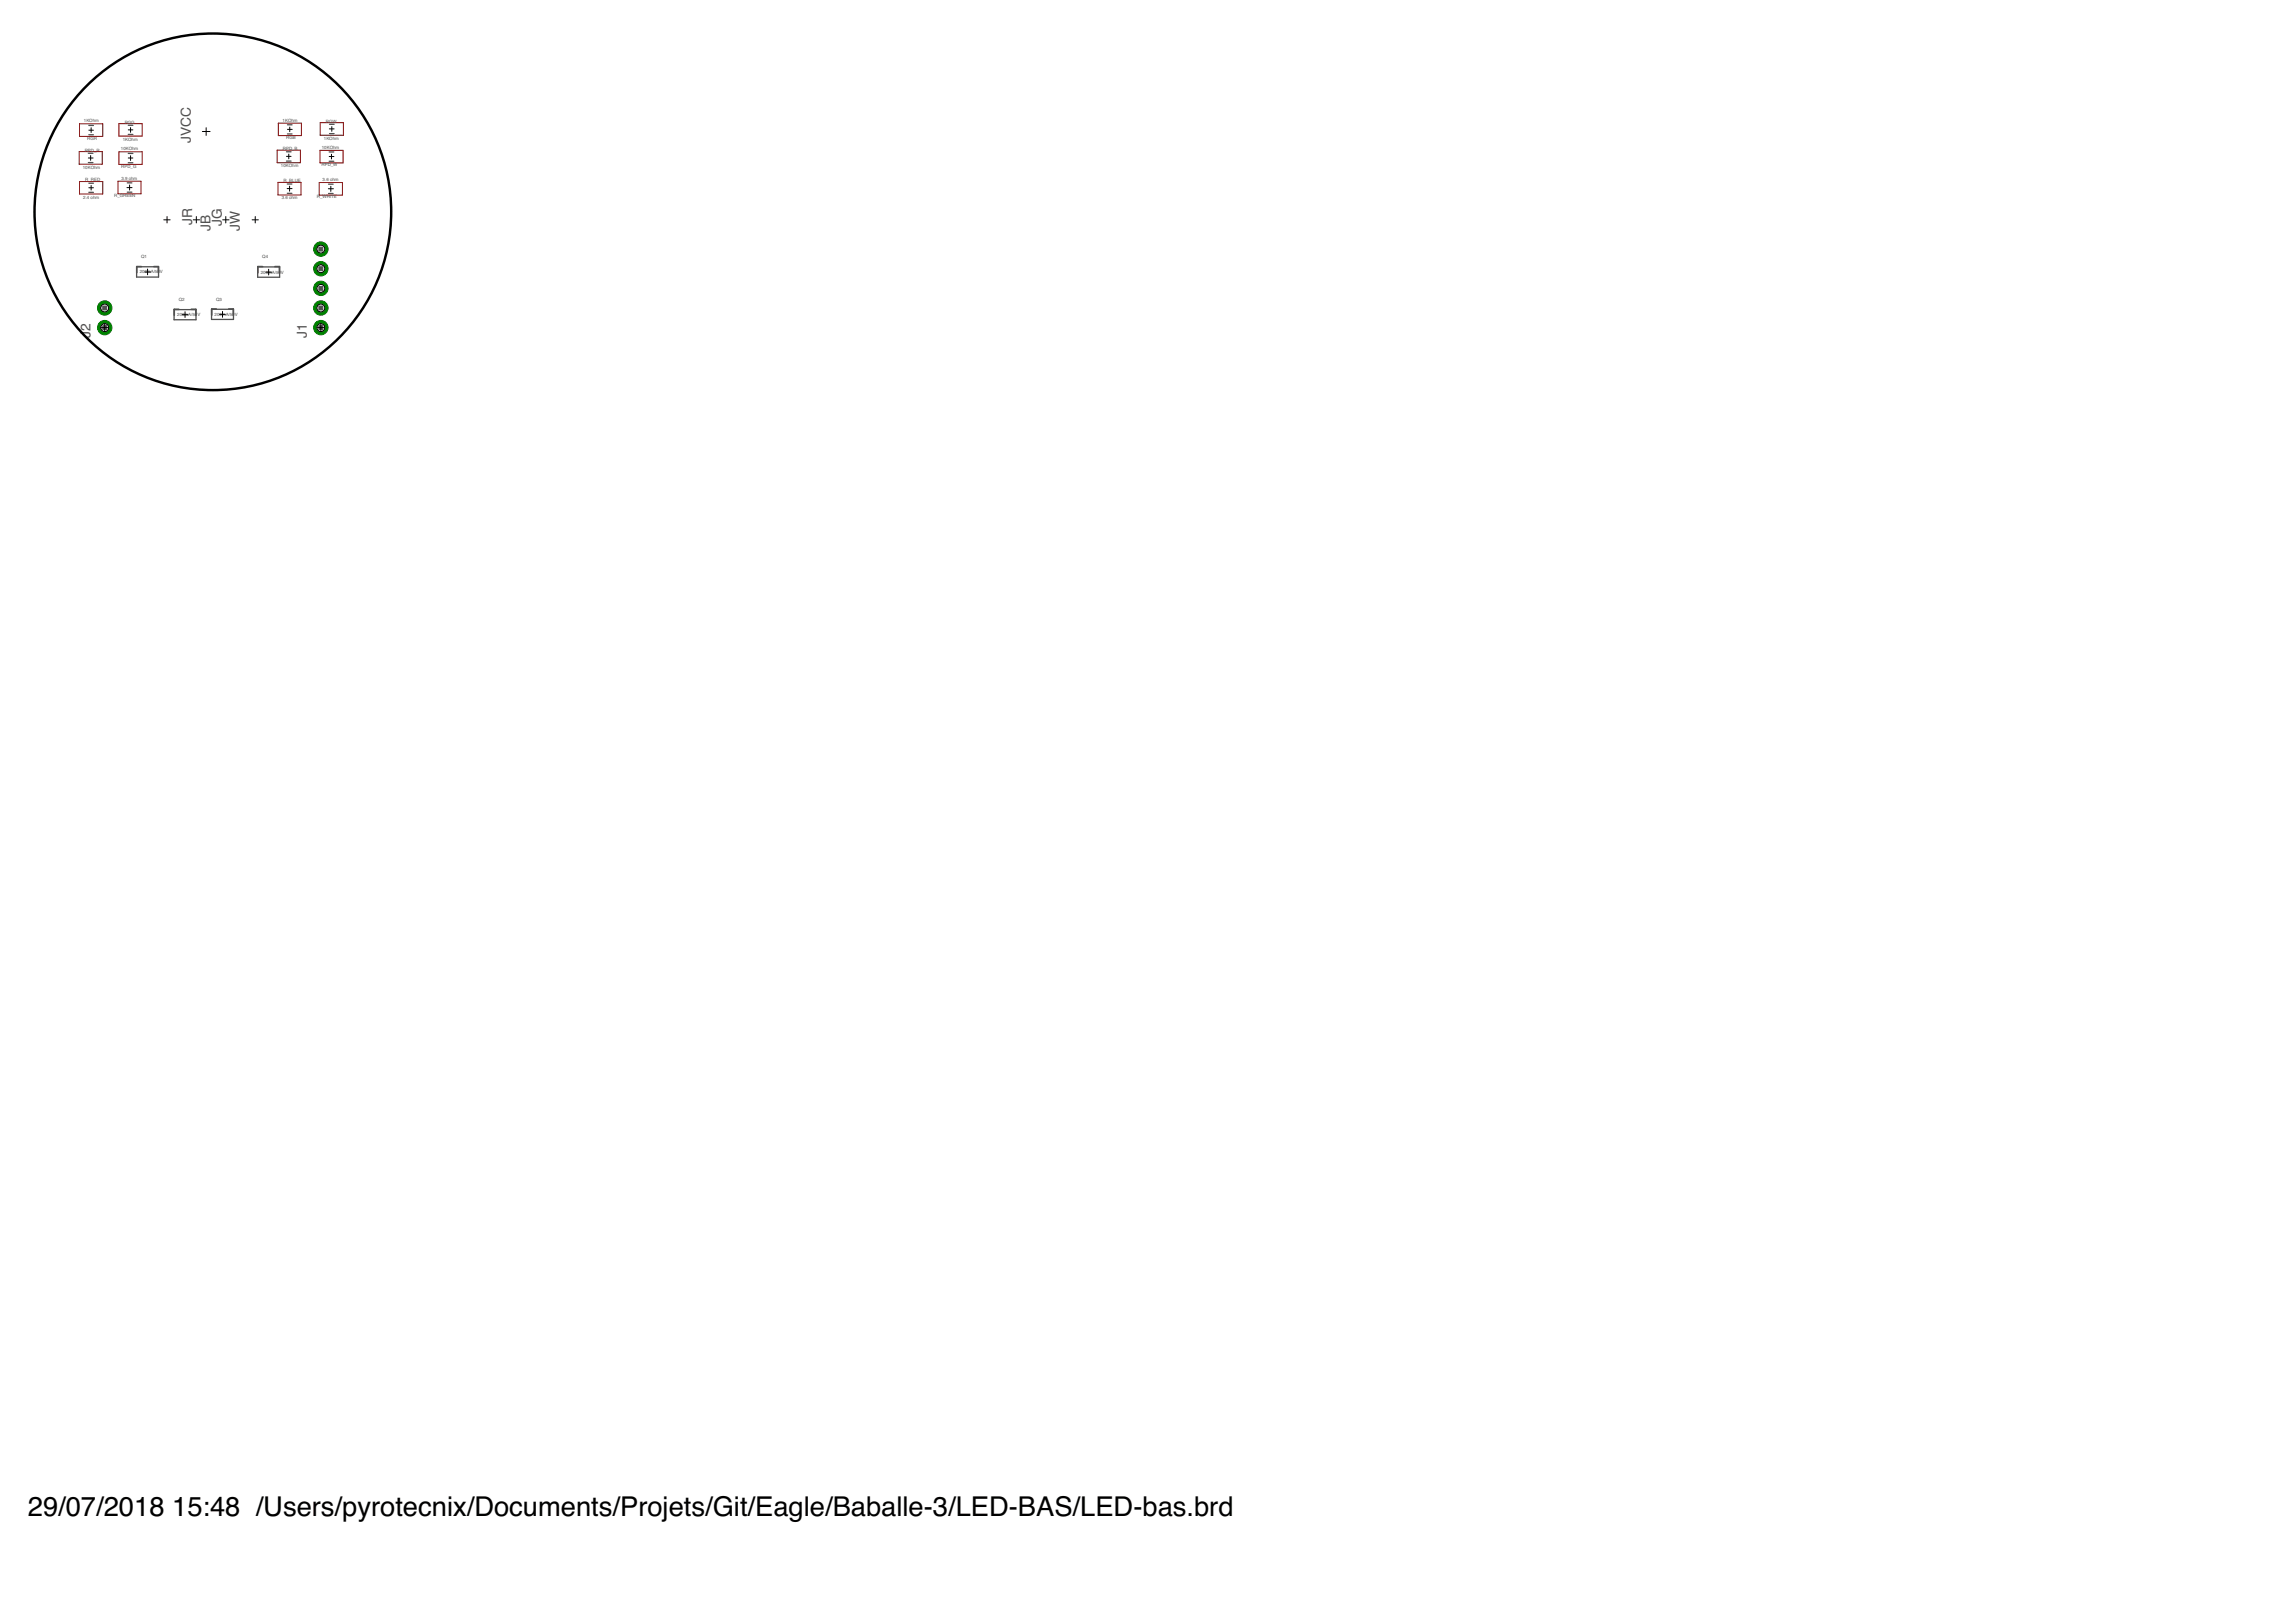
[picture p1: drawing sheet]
<svg xmlns="http://www.w3.org/2000/svg" width="297mm" height="210mm" viewBox="0 0 297 210" stroke-linecap="round" stroke-linejoin="round" font-family="sans-serif">
<defs><g id="words">
<g font-size="3.5">
<text x="3.6" y="196.2">29/07/2018</text>
<text x="22.3" y="196.2">15:48 /Users/pyrotecnix/Documents/Projets/Git/Eagle/Baballe-3/LED-BAS/LED-bas.brd</text>
</g>
<g font-size="1.8" fill="#505050">
<text x="24.7" y="18.5" transform="rotate(-90 24.7 18.5)">JVCC</text>
<text x="24.9" y="29.1" transform="rotate(-90 24.9 29.1)">JR</text>
<text x="27.2" y="29.9" transform="rotate(-90 27.2 29.9)">JB</text>
<text x="28.7" y="29.2" transform="rotate(-90 28.7 29.2)">JG</text>
<text x="31" y="29.9" transform="rotate(-90 31 29.9)">JW</text>
<text x="11.7" y="43.7" transform="rotate(-90 11.7 43.7)">J2</text>
<text x="39.7" y="43.7" transform="rotate(-90 39.7 43.7)">J1</text>
</g>
<g font-size=".6" fill="#505050">
<text x="10.9" y="15.8">1KOhm</text>
<text x="16.1" y="16">RGG</text>
<text x="36.6" y="15.7">1KOhm</text>
<text x="37" y="18">RGB</text>
<text x="42.2" y="15.9">RGW</text>
<text x="10.7" y="21.8">10KOhm</text>
<text x="11" y="19.6">RPD_R</text>
<text x="11" y="23.5">R_RED</text>
<text x="11.3" y="18.1">RGR</text>
<text x="15.6" y="19.5">10KOhm</text>
<text x="15.7" y="21.7">RPD_G</text>
<text x="15.7" y="23.3">3.9 ohm</text>
<text x="15.9" y="18.2">1KOhm</text>
<text x="36.3" y="21.6">10KOhm</text>
<text x="36.6" y="19.4">RPD_B</text>
<text x="36.7" y="23.6">R_BLUE</text>
<text x="41.6" y="21.5">RPD_W</text>
<text x="41.6" y="19.3">10KOhm</text>
<text x="41.7" y="23.4">3.6 ohm</text>
<text x="41.9" y="18.1">1KOhm</text>
<text x="10.8" y="25.7">2.4 ohm</text>
<text x="14.8" y="25.5">R_GREEN</text>
<text x="36.4" y="25.8">3.6 ohm</text>
<text x="41" y="25.7">R_WHITE</text>
<text x="18.1" y="35.4">200mA/50V</text>
<text x="18.3" y="33.4">Q1</text>
<text x="33.7" y="35.4">200mA/50V</text>
<text x="33.9" y="33.4">Q4</text>
<text x="22.9" y="40.9">200mA/50V</text>
<text x="23.1" y="38.9">Q2</text>
<text x="27.8" y="40.9">200mA/50V</text>
<text x="28" y="38.9">Q3</text>
</g>
</g></defs>
<circle cx="13.5" cy="42.4" r=".93" fill="#008000" stroke="#008000" stroke-width=".13"/>
<circle cx="13.5" cy="42.4" r=".51" fill="#fff" stroke="#000" stroke-width=".13"/>
<circle cx="13.5" cy="39.9" r=".93" fill="#008000" stroke="#008000" stroke-width=".13"/>
<circle cx="13.5" cy="39.9" r=".51" fill="#fff" stroke="#000" stroke-width=".13"/>
<circle cx="41.5" cy="42.4" r=".93" fill="#008000" stroke="#008000" stroke-width=".13"/>
<circle cx="41.5" cy="42.4" r=".51" fill="#fff" stroke="#000" stroke-width=".13"/>
<circle cx="41.5" cy="39.9" r=".93" fill="#008000" stroke="#008000" stroke-width=".13"/>
<circle cx="41.5" cy="39.9" r=".51" fill="#fff" stroke="#000" stroke-width=".13"/>
<circle cx="41.5" cy="37.3" r=".93" fill="#008000" stroke="#008000" stroke-width=".13"/>
<circle cx="41.5" cy="37.3" r=".51" fill="#fff" stroke="#000" stroke-width=".13"/>
<circle cx="41.5" cy="34.8" r=".93" fill="#008000" stroke="#008000" stroke-width=".13"/>
<circle cx="41.5" cy="34.8" r=".51" fill="#fff" stroke="#000" stroke-width=".13"/>
<circle cx="41.5" cy="32.2" r=".93" fill="#008000" stroke="#008000" stroke-width=".13"/>
<circle cx="41.5" cy="32.2" r=".51" fill="#fff" stroke="#000" stroke-width=".13"/>
<path d="M10.2 19.6h3v1.7h-3zM10.3 16h3v1.7h-3zM15.4 16h3v1.6h-3zM15.4 19.6h3v1.7h-3zM35.9 19.4h3v1.7h-3zM36 15.9h3v1.6h-3zM41.4 19.5h3v1.6h-3zM41.4 15.9h3v1.6h-3zM10.3 23.5h3v1.6h-3zM15.3 23.5h2.9v1.6h-2.9zM36 23.6h2.9v1.6h-2.9zM41.3 23.6h3v1.7h-3z" fill="none" stroke="#800000" stroke-width=".13"/>
<path d="M18.3 34.5h-.6v.8M19.9 34.5h.6v.8M28 40h-.6v.8M29.6 40h.6v.8M34 34.5h-.6v.8M35.6 34.5h.6v.8M23.1 40h-.6v.8M24.7 40h.6v.8" fill="none" stroke="#505050" stroke-width=".21"/>
<g fill="none" stroke="#505050" stroke-width=".17">
<path d="M11.4 19.8h.6M11.5 17.4h.6M11.5 16.2h.6M16.6 16.2h.6M16.6 17.4h.6M16.6 19.9h.6M37.1 19.6h.6M37.2 17.3h.6M37.2 16.2h.6M42.6 19.7h.6M42.6 16.1h.6M42.6 17.3h.6"/>
<path d="M11.4 21h.6M11.5 23.7h.6M11.5 24.9h.6M16.5 24.9h.6M16.5 23.7h.6M16.6 21.1h.6M17.7 34.5h2.8v1.4h-2.8zM33.3 34.5h2.9v1.4h-2.9zM37.1 20.8h.6M37.2 23.8h.6M37.2 25h.6M42.5 25h.6"/>
<path d="M42.5 23.8h.6M42.6 20.9h.6M22.5 40.1h2.9v1.3h-2.9zM27.4 40h2.8v1.3h-2.8z"/>
</g>
<g fill="#505050" stroke="#505050" stroke-width=".13">
<path d="M13.3 39.6h.5v.5h-.5z"/>
<path d="M13.3 42.1h.5v.6h-.5z"/>
<path d="M41.3 32h.5v.5h-.5z"/>
<path d="M41.3 34.5h.5v.5h-.5z"/>
<path d="M41.3 37.1h.5v.5h-.5z"/>
<path d="M41.3 39.6h.5v.5h-.5z"/>
<path d="M41.3 42.1h.5v.6h-.5z"/>
</g>
<g fill="none" stroke="#000" stroke-width=".13">
<path d="M11.5 16.8h.6M11.8 16.5v.6M16.6 16.8h.6M16.9 16.5v.6M26.2 17h1M26.7 16.5v1M37.2 16.7h.6M37.4 19.9v.7M37.5 16.4v.6M42.6 16.7h.6M42.9 20v.6M42.9 16.4v.6"/>
<path d="M11.4 20.4h.6M11.5 24.3h.6M11.7 20.1v.6M11.8 24v.6M16.4 24.3h.7M16.6 20.4h.6M16.8 23.9v.7M16.9 20.2v.6M18.7 35.2h.8M19.1 34.8v.8M21.2 28.4h.8M21.6 28v.9"/>
<path d="M25 28.4h.8M25.4 28v.9M28.8 28.4h.8M29.2 28v.9M32.6 28.4h.8M33 28v.9M34.4 35.2h.7M34.8 34.8v.8M37.1 20.2h.6M37.1 24.4h.7M37.5 24.1v.6M42.5 24.4h.6"/>
<path d="M42.6 20.3h.6M42.8 24.1v.7M13.1 42.4h.9M13.5 41.9v1M23.6 40.7h.7M23.9 40.3v.8M28.4 40.7h.7M28.8 40.3v.8M41.1 42.4h.9M41.5 41.9v1"/>
</g>
<circle cx="27.5" cy="27.4" r="23.1" fill="none" stroke="#000" stroke-width=".32"/>
<use href="#words"/>
</svg>
